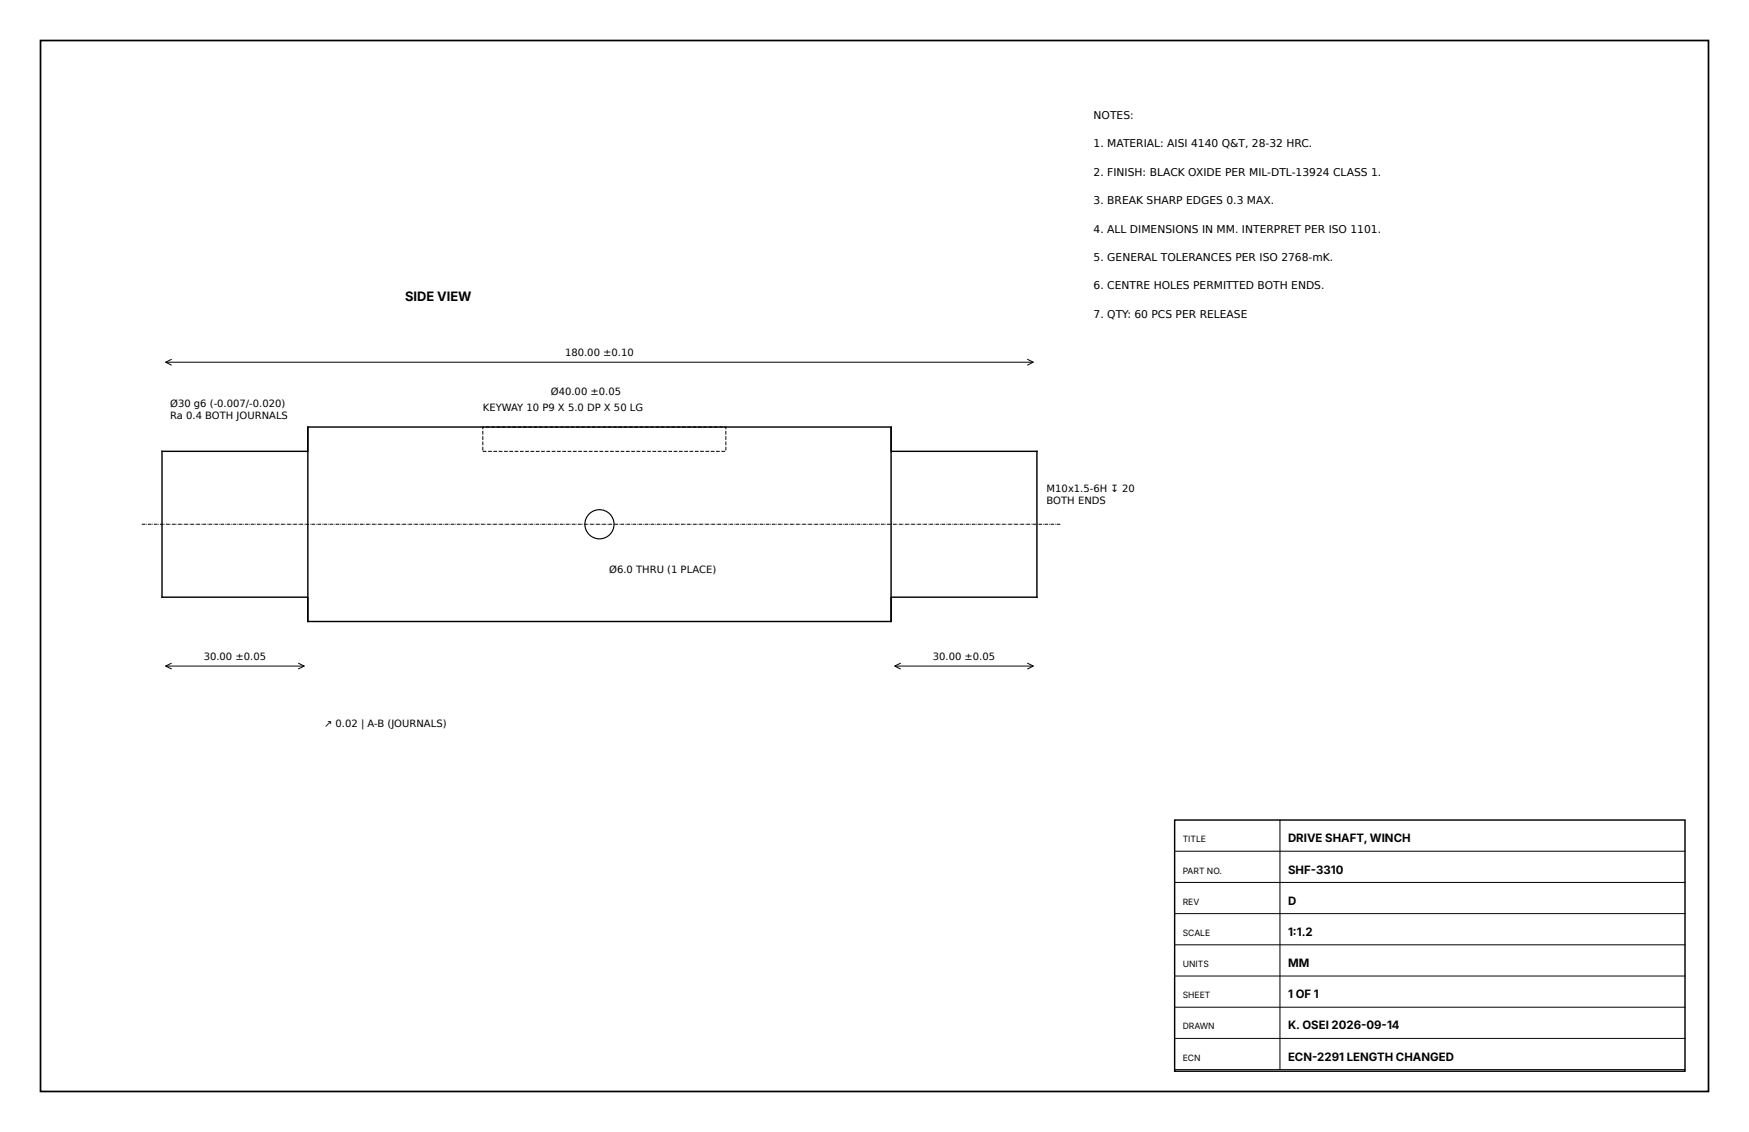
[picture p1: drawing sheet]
<svg xmlns="http://www.w3.org/2000/svg" width="432mm" height="279mm" viewBox="0 0 432 279" stroke-linecap="round" stroke-linejoin="round" font-family="sans-serif">
<defs><g id="words">
<text font-size="3.2" x="100" y="74.4">SIDE VIEW</text>
<g font-size="2.8">
<text x="318" y="207.9">DRIVE SHAFT, WINCH</text>
<text x="318" y="215.6">SHF-3310</text>
<text x="318" y="223.3">D</text>
<text x="318" y="231">1:1.2</text>
<text x="318" y="238.7">MM</text>
<text x="318" y="246.4">1 OF 1</text>
<text x="318" y="254.1">K. OSEI 2026-09-14</text>
<text x="318" y="261.8">ECN-2291 LENGTH CHANGED</text>
</g>
<g font-size="2.6">
<text x="270" y="29.4">NOTES:</text>
<text x="270" y="36.4">1. MATERIAL: AISI 4140 Q&amp;T, 28-32 HRC.</text>
<text x="270" y="43.4">2. FINISH: BLACK OXIDE PER MIL-DTL-13924 CLASS 1.</text>
<text x="270" y="50.4">3. BREAK SHARP EDGES 0.3 MAX.</text>
<text x="270" y="57.4">4. ALL DIMENSIONS IN MM. INTERPRET PER ISO 1101.</text>
<text x="270" y="64.4">5. GENERAL TOLERANCES PER ISO 2768-mK.</text>
<text x="270" y="71.4">6. CENTRE HOLES PERMITTED BOTH ENDS.</text>
<text x="270" y="78.4">7. QTY: 60 PCS PER RELEASE</text>
</g>
<g font-size="2.5">
<text x="139.5" y="87.9">180.00 ±0.10</text>
<text x="42" y="100.4">Ø30 g6 (-0.007/-0.020)</text>
<text x="119.2" y="101.4">KEYWAY 10 P9 X 5.0 DP X 50 LG</text>
<text x="136" y="97.4">Ø40.00 ±0.05</text>
<text x="42" y="103.4">Ra 0.4 BOTH JOURNALS</text>
<text x="258.4" y="121.4">M10x1.5-6H ↧ 20</text>
<text x="258.4" y="124.4">BOTH ENDS</text>
<text x="150.4" y="141.4">Ø6.0 THRU (1 PLACE)</text>
<text x="50.3" y="162.9">30.00 ±0.05</text>
<text x="230.3" y="162.9">30.00 ±0.05</text>
<text x="80" y="179.4">↗ 0.02 | A-B (JOURNALS)</text>
</g>
<g font-size="2.1">
<text x="292" y="207.9">TITLE</text>
<text x="292" y="215.6">PART NO.</text>
<text x="292" y="223.3">REV</text>
<text x="292" y="231">SCALE</text>
<text x="292" y="238.7">UNITS</text>
<text x="292" y="246.4">SHEET</text>
<text x="292" y="254.1">DRAWN</text>
<text x="292" y="261.8">ECN</text>
</g>
</g></defs>
<path d="M10 10h411.8v259.4h-411.8z" fill="none" stroke="#000" stroke-width=".42"/>
<path d="M119.2 105.4h60v6h-60z" fill="none" stroke="#000" stroke-width=".25" stroke-dasharray=".9 .4" stroke-linecap="butt"/>
<circle cx="148" cy="129.4" r="3.6" fill="none" stroke="#000" stroke-width=".28"/>
<path d="M40 111.4h36v-6h144v6h36v36h-36v6h-144v-6h-36zM76 105.4v48M220 105.4v48M290 202.4h126v62h-126z" fill="none" stroke="#000" stroke-width=".35"/>
<path d="M35 129.4h227" fill="none" stroke="#000" stroke-width=".25" stroke-dasharray=".9 .2 .1 .2" stroke-linecap="butt"/>
<g fill="none" stroke="#000" stroke-width=".25">
<path d="M40.9 89.4h214.2M42.3 88.7l-1.4 .7 1.4 .7M253.7 88.7l1.4 .7-1.4 .7M40.9 164.4h34.2M42.3 163.7l-1.4 .7 1.4 .7M73.7 163.7l1.4 .7-1.4 .7M220.9 164.4h34.2M222.3 163.7l-1.4 .7 1.4 .7M253.7 163.7l1.4 .7-1.4 .7M290 210.1h126M290 217.8h126M316 202.4v61.6"/>
<path d="M290 225.5h126M290 233.2h126M290 240.9h126M290 248.6h126M290 256.3h126M290 264h126"/>
</g>
<use href="#words"/>
</svg>
